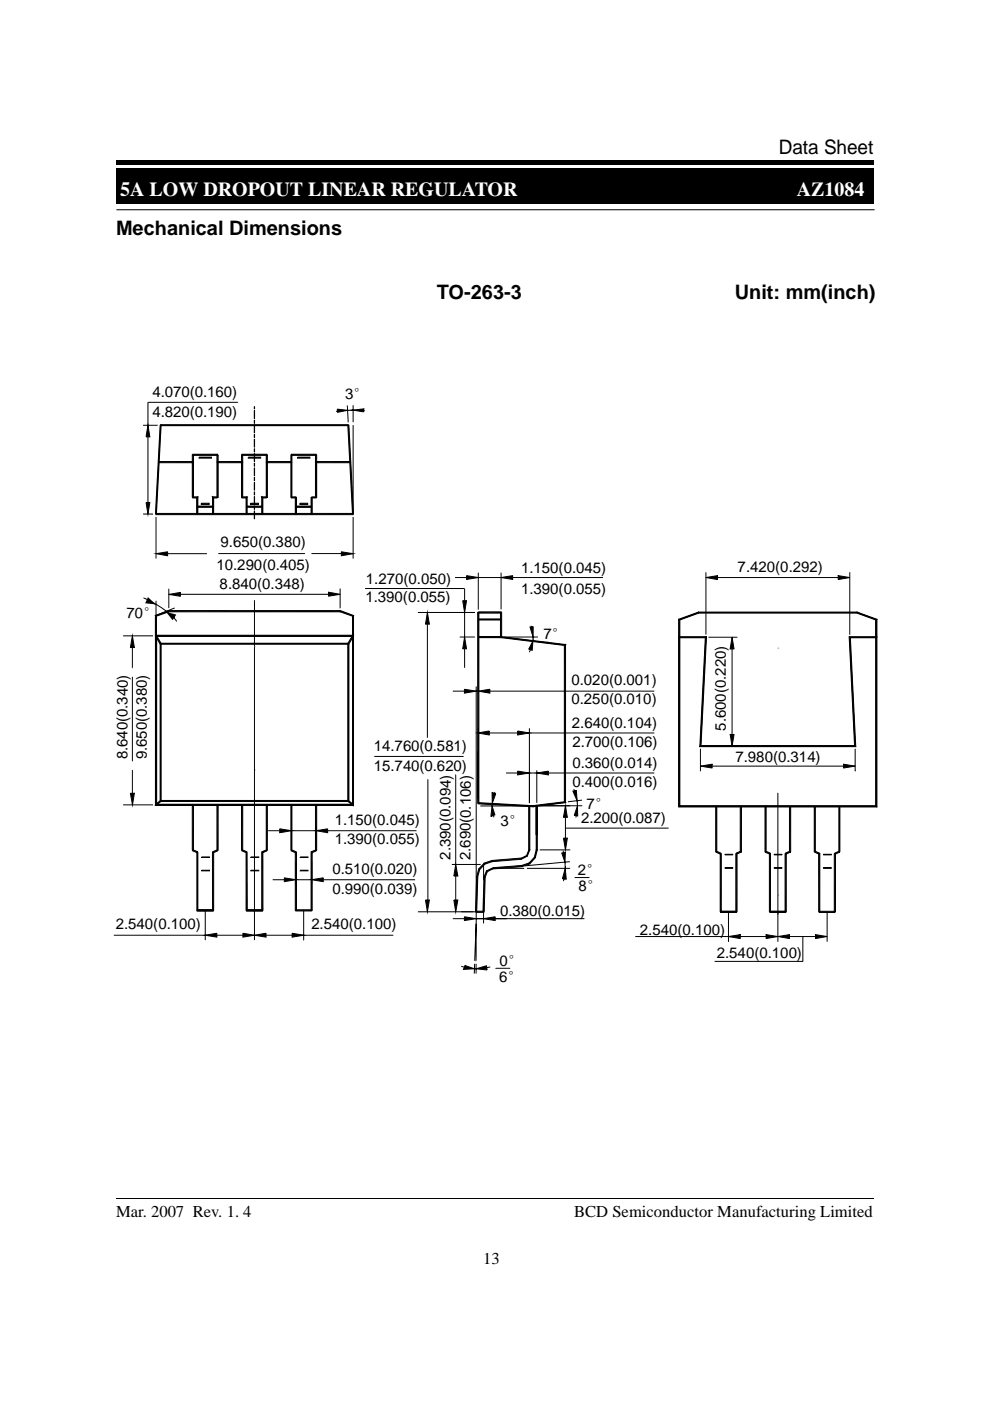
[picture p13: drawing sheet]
<svg xmlns="http://www.w3.org/2000/svg" width="210mm" height="297mm" viewBox="0 0 210 297" stroke-linecap="round" stroke-linejoin="round" font-family="sans-serif">
<defs><g id="words">
<g font-size="4.2">
<text x="165.1" y="32.6">Data Sheet</text>
<text x="24.6" y="49.7">Mechanical Dimensions</text>
<text x="92.6" y="63.3">TO-263-3</text>
<text x="155.8" y="63.3">Unit: mm(inch)</text>
</g>
<g font-size="4.2" fill="#fff">
<text x="25.5" y="41.6">5A LOW DROPOUT LINEAR REGULATOR</text>
<text x="169" y="41.6">AZ1084</text>
</g>
<g font-size="3.5">
<text x="24.6" y="258">Mar. 2007 Rev. 1. 4</text>
<text x="121.7" y="258">BCD Semiconductor Manufacturing Limited</text>
<text x="102.4" y="268.1">13</text>
</g>
<g font-size="3.2">
<text x="32.3" y="88.4">4.820(0.190)</text>
<text x="32.3" y="84.1">4.070(0.160)</text>
<text x="73.2" y="84.5">3°</text>
<text x="46.8" y="116">9.650(0.380)</text>
<text x="45.9" y="120.8">10.290(0.405)</text>
<text x="46.6" y="124.9">8.840(0.348)</text>
<text x="77.6" y="123.7">1.270(0.050)</text>
<text x="110.5" y="121.4">1.150(0.045)</text>
<text x="110.5" y="125.9">1.390(0.055)</text>
<text x="156.4" y="121.3">7.420(0.292)</text>
<text x="26.8" y="131" transform="rotate(2 26.8 131)">70°</text>
<text x="77.5" y="127.7">1.390(0.055)</text>
<text x="115.2" y="135.5">7°</text>
<text x="121.2" y="145.3">0.020(0.001)</text>
<text x="121.2" y="149.3">0.250(0.010)</text>
<text x="121.2" y="154.3">2.640(0.104)</text>
<text x="153.9" y="154.9" transform="rotate(-90 153.9 154.9)">5.600(0.220)</text>
<text x="27" y="161" transform="rotate(-90 27 161)">8.640(0.340)</text>
<text x="31.1" y="161" transform="rotate(-90 31.1 161)">9.650(0.380)</text>
<text x="79.3" y="159.2">14.760(0.581)</text>
<text x="121.3" y="158.5">2.700(0.106)</text>
<text x="155.9" y="161.5">7.980(0.314)</text>
<text x="79.3" y="163.4">15.740(0.620)</text>
<text x="121.3" y="166.8">0.400(0.016)</text>
<text x="121.3" y="162.9">0.360(0.014)</text>
<text x="124.3" y="171.5">7°</text>
<text x="71" y="175">1.150(0.045)</text>
<text x="71" y="178.9">1.390(0.055)</text>
<text x="106.1" y="175.1">3°</text>
<text x="123.3" y="174.5">2.200(0.087)</text>
<text x="70.5" y="185.3">0.510(0.020)</text>
<text x="95.5" y="182.3" transform="rotate(-90 95.5 182.3)">2.390(0.094)</text>
<text x="99.8" y="182.4" transform="rotate(-90 99.8 182.4)">2.690(0.106)</text>
<text x="122.5" y="185.5">2°</text>
<text x="70.5" y="189.6">0.990(0.039)</text>
<text x="122.7" y="188.8">8°</text>
<text x="24.5" y="197">2.540(0.100)</text>
<text x="66" y="197">2.540(0.100)</text>
<text x="106" y="194.3">0.380(0.015)</text>
<text x="135.7" y="198.3">2.540(0.100)</text>
<text x="152" y="203.2">2.540(0.100)</text>
<text x="105.9" y="208.1">6°</text>
<text x="105.9" y="204.8">0°</text>
</g>
</g></defs>
<path d="M24.6 33.9h.5v.9h-.5zM25.1 33.9h160.2v.9h-160.2zM24.7 35.7h160.5v7.5h-160.5z" fill="#000"/>
<path d="M24.7 43.2h160.5M24.7 44.5h160.7M24.7 43.2v-7.5h160.5v7.5" fill="none" stroke="#000" stroke-width=".21"/>
<path d="M23.4 8h35.1v25.2h-35.1z" fill="#fff"/>
<path d="M24.7 254h160.5" fill="none" stroke="#000" stroke-width=".21"/>
<path d="M23.2 80.3h163.5v129.4h-163.5z" fill="#fff"/>
<g fill="none" stroke="#000" stroke-width=".25">
<path d="M33.6 98h7.3v7.5M40.9 96.4h5.2M46.1 98h5.2v7.5M51.3 96.4h5.3M56.6 98h5.2M61.8 96.4h5.2M74.3 98h-7.3v7.5M33.1 109h41.8M41.8 107.4h3.4M52.3 107.4h3.3M62.7 105.5v3.5M62.7 107.4h3.4"/>
<path d="M35.8 129.6h36.3M75 134.8h-41.9v36M106.2 129.8v5.3M106.2 129.9h-4.8v40.4M119.8 136.7v33.5M185.8 131.3v39.8M33 170.6h42M40.9 170.6v9.7M51.3 170.6v9.7M67 170.6v9.7M143.9 171h42M157.1 171v9.6"/>
<path d="M167.5 171v9.6M45.2 180.7v12.3M52.3 180.7v12.3M55.6 180.7v12.3M62.7 180.7v12.3M100.9 185.9v7.4M102.5 185.9v7.4M102.7 185.9v7.4M156.1 181v12.3h-3.3M163.3 181v12.3h3.3v-12.3M173.7 181v12.3h3.3v-12.3"/>
</g>
<g fill="none" stroke="#000" stroke-width=".21">
<path d="M30.3 90.2h3.1M31.4 90.2l.4 2.4h-.8zM31.4 85.3v21.2M31.4 85.3h19M33.6 97.9h7.3v.2h-7.3zM34 90.2h.2l-1 18.8h-.2zM34 90h39.9v.3h-39.9zM34 90.1h39.9M40.8 98h.2v7.5h-.2zM40.8 96.4h.2v1.6h-.2zM40.9 96.3h5.2v.2h-5.2zM40.9 98v7.5"/>
<path d="M42.2 96.9h2.6v.2h-2.6zM42.2 97h2.6M46 98h.2v7.5h-.2zM46 96.4h.2v1.6h-.2zM46.1 97.9h5.2v.2h-5.2zM46.1 98v7.5M51.2 98h.3v7.5h-.3zM51.2 96.4h.3v1.6h-.3zM51.3 96.3h5.3v.2h-5.3zM51.3 98v7.5M52.6 96.9h2.7v.2h-2.7zM52.6 97h2.7"/>
<path d="M56.5 98h.2v7.5h-.2zM56.5 96.4h.2v1.6h-.2zM56.6 97.9h5.2v.2h-5.2zM56.6 98v7.5M61.7 98h.2v7.5h-.2zM61.7 96.4h.2v1.6h-.2zM61.8 98v7.5M61.8 96.3h5.2v.2h-5.2zM63.1 96.9h2.6v.2h-2.6zM63.1 97h2.6M66.9 98h.2v7.5h-.2zM66.9 96.4h.2v1.6h-.2z"/>
<path d="M67 97.9h7.3v.2h-7.3zM67 97.9v7.6M71.5 86.7l2.2 .3-2.1 .4zM72.5 87.1l-1.3 .1M73.6 86l.2 3.5M73.7 90.2h.3l1 18.8h-.3zM74.9 87l2.3-.3-.1 .6zM74.9 85.9v3.6M74.9 90.1v18.9M74.9 87h-1.2M76.1 87l1.2 .1M30.3 109h2.1"/>
<path d="M31 106.5h.8l-.4 2.5zM33.1 117.4l2.4-.4v.8zM33.1 108.9h41.8v.2h-41.8zM33.1 109.6v8.8M35.5 117.4h8.4M40.9 105.3h1.1l-.3 .3h-.8zM41.8 107.3h3.4v.2h-3.4zM41.8 105.5l.1 3.5M41.8 105.3v3.7M41.9 107.4h3.3M42 105.3v3.7h-.3v-3.4zM42.7 106.7h1.6v.3h-1.6z"/>
<path d="M45.1 105.3h1v.3h-.8zM45.1 105.3l.2 .3v3.4h-.2zM45.2 105.5v3.5M46.4 117.4h18.2M51.3 105.3h1.1l-.2 .3h-.9zM52.3 105.3v3.7M52.3 107.3h3.3v.2h-3.3zM52.3 107.4h3.3M52.3 105.5v3.5M52.4 105.3v3.7h-.2v-3.4zM53.1 106.7h1.7v.3h-1.7zM55.5 105.3h1.1v.3h-.9z"/>
<path d="M55.5 105.3l.2 .3v3.4h-.2zM55.6 105.5v3.5M61.8 105.3h.9v.3h-.9zM62.6 105.5h.3v3.5h-.3zM62.7 107.3h3.4v.2h-3.4zM62.7 105.5v3.5M62.7 107.4h3.4M63.6 106.7h1.6v.3h-1.6zM66 105.5h.2v3.5h-.2zM66.1 105.3h.9v.3h-.9zM66.1 105.5v3.5M66.1 117.4h8.5"/>
<path d="M72.4 117l2.5 .4-2.5 .4zM74.9 109.6v8.8M26.1 134.8h6.3M28.1 137.3v4.3M28.1 134.8l.4 2.5h-.9zM30.5 126.8a17 17 0 0 1 6.9 4.9M31.4 127.4l1.6 .7M33 134.8h.2v35.7l-.2 .3zM33 134.9l.2-.2 1 1.7-.2 .2zM33 131.1h.2v3.7h-.2zM33 130.5l2.8-1v.2l-2.6 .9zM33 130.5l.2 .1v4.2h-.2z"/>
<path d="M33.1 134.7h41.9l-.3 .2h-41.6zM33.1 127.4v43.2h41.8h-41.8v-35.8h41.8M34 136.5h.2v33.3h-.2zM34 136.4h39.9v.2h-39.9zM34.1 136.5v33.3M35.8 129.5h18.2v.2h-18.2zM35.8 126l2.4-.4v.8zM35.8 124.8v4.1M36.9 130.8l.1 .1M37 128.9l-4 1.6M38.2 126h31.5M54 129.5h18.1v.2h-18.1z"/>
<path d="M54 127.3v72M54 129.6h16.7M69.7 125.6l2.4 .4-2.4 .4zM72.1 124.8v4.1M72.2 129.5l2.8 1-.3 .1-2.6-.9zM73.7 136.5h.3v33.3h-.3zM74.7 134.7l.3 .2-1 1.7-.2-.2zM74.7 130.6l.3-.1v4.3h-.3zM74.8 130.5v40.3M75 134.7v36.1l-.3-.3v-35.6zM77.5 124.8h20.9M88.6 129.9h12.1"/>
<path d="M90.6 129.9l.4 2.4h-.8zM90.6 132.3v24.1M96.5 122.4h2.4M97.5 135.1h3.2M98.1 127.4h.8l-.4 2.5zM98.5 135.1l.4 2.5h-.8zM98.5 124.8v2.6M98.5 129.9v5.2M98.5 137.6v4M98.9 122l2.5 .4-2.5 .5zM101.3 129.9h.2v40.4h-.2zM101.4 135.1h4.8l13.6 1.7"/>
<path d="M101.4 129.7h4.8v.3h-4.8zM101.4 135h4.8v.2h-4.8zM101.4 131.2h4.8v.2h-4.8zM101.4 121.4v7.8M101.4 122.4h4.8M101.4 135.1h4.8M101.4 131.3h4.8M106.1 129.8h.3v5.3h-.3zM106.2 122.4l2.5-.4v.9zM106.2 135l13.7 1.7-.2 .1-13.5-1.6zM106.2 121.4v7.8M106.8 135.1h7.2"/>
<path d="M108.7 122.4h19.1M112.4 132.9h.7l-.1 2.2zM112.6 132.7l.3 1.2M112.7 137.1l-.5 1.2M113 135.9l-.2 2-.7-.3zM113.1 135.1l-.1 .8M115.1 136.2h1.3M119.7 136.8l.2-.1v33.5l-.2-.2zM119.8 136.8v33.3l-6.8 .8-11.6-.6M143.9 135.1h.2v35.7l-.2 .2zM143.9 131.3l.2 .1v3.7h-.2zM143.9 131.3l4.2-1.5 .1 .2-4.1 1.4z"/>
<path d="M144 135h5.8l-.3 .2h-5.5zM148.1 129.8h33.6v.2h-33.5zM148.1 129.9h33.6M148.1 129.9l-4.1 1.5v39.6h41.8v-35.9M149.5 135.2l.3-.2-1.2 23.1-.2 .2zM149.7 122.4l2.4-.4v.9zM149.7 121.4v13.1M150.3 135.1h6M152.1 122.4h25.6M155.2 135.1l.4 2.5h-.8zM155.2 137.6v18.1M177.7 122l2.5 .4-2.5 .5z"/>
<path d="M180 135h5.9l-.2 .2h-5.4zM180 135l.3 .2 1.1 23.1-.2-.2zM180.2 121.4v13.1M181.7 129.9l4.1 1.5v3.7M181.7 129.8l4.2 1.5-.2 .1-4-1.4zM185.7 135.2l.2-.2v36.1l-.2-.3zM185.7 131.4l.2-.1v3.8h-.2zM185.8 135.1v35.9h-41.8v-35.9h5.7l-1.2 23.1M185.8 135.1h-5.6l1.2 23.1M28.1 143.6v17.7M96 146.5h2.5M98.5 146.1l2.5 .4-2.5 .5z"/>
<path d="M101 145.5v47.2M101 146.5h.4M101.3 155.4l2.4-.4v.8zM101.3 159.3v10.1M101.4 146.5l2.5-.4v.9zM101.4 154.4v15.3M103.7 155.4h6.1M103.9 146.5h34.8M109.7 155l2.5 .4-2.5 .4zM112.2 154.4v15.9M112.2 155.4h26.5M148.4 158.3l.2-.2h32.6l.2 .2z"/>
<path d="M148.5 158.2h32.9M148.5 158.8v4.6M154.8 155.7h.8l-.4 2.5zM181.3 158.8l.1 4.6M26.1 170.6h6.3M27.6 168.2h.9l-.4 2.4zM28.1 163.3v5.4M33 170.8l.2-.3h41.5l.3 .3zM33 170.6l1-.8 .1 .1-1 .9zM34 169.7h39.9v.2h-39.9zM34 169.8v-33.3h39.9v33.3M40.8 170.6h.2v9.7h-.2z"/>
<path d="M46 170.6h.2v9.7h-.2zM51.2 170.6h.3v9.7h-.3zM56.5 170.6h.2v9.7h-.2zM56.9 176.1h2.4M59.3 175.7l2.5 .4-2.5 .5zM61.7 170.6h.2v9.7h-.2zM61.8 170.6v9.7M61.8 176.1h5.2M66.9 170.6h.2v9.7h-.2zM67 176.1l2.5-.4v.9zM67 175.1v4.6M69.5 176.1h18.8"/>
<path d="M73.8 169.9l.1-.1 1 .8-.1 .2zM79.4 160.4h18.8M90.7 165.3v25.6M96.7 164.3l-.1 19M101.4 170.2l11.6 .6v.2l-11.6-.6zM101.8 170.9h10.4M104.3 168l.8 .3-.7 2zM104.3 170.9l.6 1.9-.8 .3zM104.4 170.3v.6M104.4 172.1l.3 1.2M104.9 167.9l-.4 1.2M107.3 163.9h2.4"/>
<path d="M109.7 163.5l2.5 .4-2.5 .4zM112.1 170.9h.2v9.3h-.2zM112.2 170.8h11.3M112.2 163.9h1.6M113 170.8l6.7-.8 .2 .2-6.9 .8zM113.7 170.8h.2v9.4h-.2zM113.7 170.8h.2v6.1h-.2zM113.7 170.8h.2v6.2h-.2zM113.8 163.9l2.5-.4v.8zM113.8 163.3v6.9M116.3 163.9h22.4M119.5 177.7h.8l-.4 2.5z"/>
<path d="M119.9 170.8l.4 2.5h-.8zM119.9 173.3v4.4M120 175.6h21.7M121.5 167.7l.7-.1 .2 2.2zM121.8 167.4l.3 1.2M122.3 172.1l-.2 1.2M122.4 169.8v1.1M122.4 170.9l.1 2.1-.7-.1zM123.4 169.7l-3 .3M144.1 170.8h41.6l.2 .3h-42zM148.5 162.4l2.5-.4v.8zM150.1 162.4h28.8"/>
<path d="M151.7 171h.3v9.6h-.3zM157 171h.2v9.6h-.2zM162.2 171h.2v9.6h-.2zM164.9 168.2v31.4M167.4 171h.2v9.6h-.2zM172.6 171h.3v9.6h-.3zM177.9 171h.2v9.6h-.2zM178 171v9.6M178.9 162l2.4 .4-2.4 .4zM24.1 198.3h27.4M41 180.2l.9 .4-.1 .2-.9-.4zM41.7 180.7h.3v12.3h-.3z"/>
<path d="M41.8 192.9h3.4v.2h-3.4zM41.8 180.7v12.3M42.7 181.7l1.7 .1zM42.7 184.5h1.7v.1h-1.7zM43.5 198.3l2.5-.4v.8zM43.5 193v6.3M45 180.7h.3v12.3h-.2zM45.1 180.6l1-.4 .1 .2-1 .4zM51.4 180.2l.9 .4-.1 .2-.9-.4zM51.5 197.9l2.5 .4-2.5 .4zM52.2 180.7h.2v12.3h-.2zM52.3 192.9h3.3v.2h-3.3z"/>
<path d="M53.2 181.7l1.7 .1zM53.2 184.5h1.7v.1h-1.7zM54 198.3l2.4-.4v.8zM55.5 180.7h.2l.1 12.3h-.3zM55.6 180.6l.9-.4 .1 .2-.9 .4zM56.4 198.3h27M57.8 186.5h2.5M60.3 186.1l2.4 .4-2.4 .4zM61.8 180.2l1 .4-.1 .2-1-.4zM61.9 197.9l2.5 .4-2.5 .4zM62.6 180.7h.3v12.3h-.3zM62.7 192.9h3.4v.2h-3.4z"/>
<path d="M62.7 182.8v4.7M62.7 186.5h3.4M63.6 181.7l1.7 .1zM63.6 184.5h1.7v.1h-1.7zM64.4 193v6.3M66 180.7h.2v12.3h-.2zM66 180.6l1-.4 .1 .2-1 .4zM66.1 186.5l2.4-.4v.8zM66.1 182.8v4.7M68.5 186.5h19.5M88.6 193.3h12.4v10.4M90.2 190.8h.8l-.4 2.5z"/>
<path d="M95.9 183.3h6M96 194.8h2.5M96.2 190.8h.9l-.5 2.5zM96.6 183.3l.5 2.4h-.9zM96.7 185.7l-.1 5.1M98.5 194.4l2.5 .4-2.5 .4zM100.9 195.8l-.3 7.9M101 193.2h1.5v.2h-1.5zM101 194.8h22.9M101.1 185.9h.2l-.2 7.4h-.3zM101.5 184.2l.2 .2-.4 1.5h-.2zM102.5 194.8l2.5-.4v.8z"/>
<path d="M102.5 183.3v3.3M102.5 189.9v5.9M102.6 185.9h.3l-.2 7.4h-.3zM102.7 183l1.6-.6v.3l-1.5 .5zM102.7 183l.1 .2-1.1 1.2-.2-.2zM103.1 184.6l1.4-.6v.2l-1.2 .6zM103.1 184.6l.2 .2-.4 1.1h-.3zM104.3 182.4l6.2-.5v.3l-6.2 .5zM104.5 184l6.1-.5 .1 .2-6.2 .5zM104.5 184.1h6.6M110.5 182l1.2-.6 .1 .1-1.3 .7zM110.6 183.5l1.6-.5 .1 .2-1.6 .5z"/>
<path d="M111.7 184.1h9.2M112.1 180.2h.2l-.5 1.3-.1-.1zM113.3 181.8l.2 .1-1.2 1.3-.1-.2zM113.7 180.2h.2l-.4 1.7-.2-.1zM114.4 180.2h6.5M119.1 180.9l.8-.2-.1 2.1zM119.4 180.3l.2 1.3M119.8 182.8v1.3M119.8 185.4l-.3 1.4M119.8 184.1l.3 2.3-.8-.1zM120.8 182.7l-9.5 .9M121.9 186.1h3"/>
<path d="M134.8 198.6h27.7M151.9 180.5l.9 .4v.2l-1-.4zM152.7 181h.2v12.3h-.2zM152.8 193.2h3.3v.3h-3.3zM153.7 181.1h1.7v.2h-1.7zM153.7 184h1.7v.1h-1.7zM154.5 193.3v6.3M154.5 198.6l2.5-.4v.8zM156 181h.3v12.3h-.3zM156.1 180.9l1-.4v.2l-.9 .4zM162.3 180.5l1 .4-.1 .2-1-.4zM162.4 198.2l2.5 .4-2.5 .4z"/>
<path d="M163.1 181h.3v12.3h-.3zM163.3 193.2h3.3v.3h-3.3zM164.1 181.1h1.7v.2h-1.7zM164.1 184h1.7v.1h-1.7zM164.9 198.6l2.5-.4v.8zM166.5 181h.2v12.3h-.2zM166.5 180.9l1-.4 .1 .2-1 .4zM167.4 198.6h5.5M170.2 198.6v5.2h-18.6M172.8 180.5l1 .4-.1 .2-1-.4zM172.9 198.2l2.5 .4-2.5 .4zM173.6 181h.2v12.3h-.2z"/>
<path d="M173.7 193.2h3.3v.3h-3.3zM174.6 181.1h1.7v.2h-1.7zM174.6 184h1.7v.1h-1.7zM175.4 193.3v6.3M176.9 181h.2v12.3h-.2zM177 180.9l.9-.4 .1 .2-.9 .4zM97.8 204.9l1.6 .4M98.6 204.7l2 .7-2.3 .1zM100.6 204.3v2.1M100.9 205.4l2.2-.6 .2 .9zM100.9 204.3v2.1M103.9 205l-1.7 .3"/>
<path d="M105.1 205.3h3"/>
</g>
<g fill="#000">
<path d="M31.4 90.2l.4 2.4h-.8zM40.8 96.4l.2 1.6h-.2zM40.8 96.4h.2v1.6zM46 96.4l.2 1.6h-.2zM46 96.4h.2v1.6zM51.2 96.4l.3 1.6h-.3zM51.2 96.4h.3v1.6zM56.5 96.4l.2 1.6h-.2zM56.5 96.4h.2v1.6zM61.7 96.4l.2 1.6h-.2zM61.7 96.4h.2v1.6zM66.9 96.4l.2 1.6h-.2z"/>
<path d="M66.9 96.4h.2v1.6zM71.5 86.7l2.2 .3-2.1 .4zM74.9 87l2.3-.3-.1 .6zM31 106.5h.8l-.4 2.5zM34 90.2l-.8 18.8h-.2zM34 90.2h.2l-1 18.8zM33.1 117.4l2.4-.4v.8zM40.9 105.3h1.1l-1.1 .3zM40.9 105.6l1.1-.3-.3 .3zM42.7 106.7h1.7l-1.7 .3zM42.7 107l1.7-.3v.3zM45.3 105.6l.8-.3v.3z"/>
<path d="M45.1 105.3h1l-.8 .3zM51.3 105.3h1.1l-1.1 .3zM51.3 105.6l1.1-.3-.2 .3zM53.1 106.7h1.7l-1.7 .3zM53.1 107l1.7-.3v.3zM55.7 105.6l.9-.3v.3zM55.5 105.3h1.1l-.9 .3zM61.8 105.3h.9l-.9 .3zM61.8 105.6l.9-.3v.3zM63.6 106.7h1.6l-1.6 .3zM63.6 107l1.6-.3v.3zM66.1 105.3h.9l-.9 .3z"/>
<path d="M66.1 105.6l.9-.3v.3zM72.4 117l2.5 .4-2.5 .4zM73.7 90.2l1.3 18.8h-.3zM73.7 90.2h.3l1 18.8zM28.1 134.8l.4 2.5h-.8zM31.4 126.6l1.6 1.5-2.2-.2zM33 134.9l1.2 1.5-.2 .2zM33 134.9l.2-.2 1 1.7zM33 130.5l2.8-1-2.6 1.1zM33.2 130.6l2.6-1.1v.2zM35.2 129.7l2.2 .6-.8 1.2zM35.8 126l2.4-.4v.8z"/>
<path d="M69.7 125.6l2.4 .4-2.4 .4zM72.1 129.7l2.9 .8-.3 .1zM72.2 129.5l2.8 1-2.9-.8zM74.7 134.7l-.7 1.9-.2-.2zM74.7 134.7l.3 .2-1 1.7zM90.6 129.9l.4 2.4h-.8zM98.1 127.4h.8l-.4 2.5zM98.5 135.1l.4 2.5h-.8zM98.9 122l2.5 .4-2.5 .5zM106.2 122.4l2.5-.4v.9zM113 135.9l-.2 2-.7-.3zM112.4 132.9h.7l-.1 2.2z"/>
<path d="M106.2 135.2l13.7 1.5-.2 .1zM106.2 135l13.7 1.7-13.7-1.5zM143.9 131.3l4.2-1.5-4 1.6zM144.1 131.4l4-1.6 .1 .2zM149.7 122.4l2.4-.4v.9zM155.2 135.1l.4 2.5h-.8zM177.7 122l2.5 .4-2.5 .5zM180 135l1.4 23.3-.2-.2zM180 135l.3 .2 1.1 23.1zM181.7 130l4.2 1.3-.2 .1zM181.7 129.8l4.2 1.5-4.2-1.3zM98.5 146.1l2.5 .4-2.5 .5z"/>
<path d="M101.3 155.4l2.4-.4v.8zM101.4 146.5l2.5-.4v.9zM109.7 155l2.5 .4-2.5 .4zM149.5 135.2l-.9 22.9-.2 .2zM149.5 135.2l.3-.2-1.2 23.1zM154.8 155.7h.8l-.4 2.5zM27.7 168.2h.8l-.4 2.4zM33 170.6l1-.8-.9 1zM34 169.8l.1 .1-1 .9zM59.3 175.7l2.5 .4-2.5 .5zM67 176.1l2.5-.4v.9zM73.8 169.9l1.1 .7-.1 .2z"/>
<path d="M73.8 169.9l.1-.1 1 .8zM101.4 170.2l11.6 .6-11.6-.4zM101.4 170.4l11.6 .4v.3zM104.3 170.9l.6 1.9-.8 .3zM104.3 168l.8 .3-.7 2zM109.7 163.5l2.5 .4-2.5 .4zM113 170.8l6.7-.8-6.7 1.1zM113 171.1l6.7-1.1 .2 .2zM113.8 163.9l2.5-.4v.8zM119.5 177.7h.8l-.4 2.5zM119.9 170.8l.4 2.5h-.8zM122.4 170.9l.1 2.1-.7-.1z"/>
<path d="M121.5 167.7l.7-.1 .2 2.2zM148.5 162.4l2.5-.4v.8zM178.9 162l2.4 .4-2.4 .4zM40.9 180.4l1 .2-.1 .2zM41 180.2l.9 .4-1-.2zM42.7 181.7h1.7zM42.7 181.8l1.7-.1zM42.7 184.5h1.7zM42.7 184.6l1.7-.1zM43.5 198.3l2.5-.4v.8zM45.1 180.6l1-.4-.9 .6zM45.2 180.8l.9-.6 .1 .2z"/>
<path d="M51.3 180.4l1 .2-.1 .2zM51.4 180.2l.9 .4-1-.2zM51.5 197.9l2.5 .4-2.5 .4zM53.2 181.7h1.7zM53.2 181.8l1.7-.1zM53.2 184.5h1.7zM53.2 184.6l1.7-.1zM54 198.3l2.4-.4v.8zM55.6 180.6l.9-.4-.8 .6zM55.7 180.8l.8-.6 .1 .2zM60.3 186.1l2.4 .4-2.4 .4zM61.7 180.4l1.1 .2-.1 .2z"/>
<path d="M61.8 180.2l1 .4-1.1-.2zM61.9 197.9l2.5 .4-2.5 .4zM63.6 181.7h1.7zM63.6 181.8l1.7-.1zM63.6 184.5h1.7zM63.6 184.6l1.7-.1zM66 180.6l1-.4-.9 .6zM66.1 180.8l.9-.6 .1 .2zM66.1 186.5l2.4-.4v.8zM90.2 190.8h.8l-.4 2.5zM96.2 190.8h.9l-.5 2.5zM96.6 183.3l.5 2.4h-.9z"/>
<path d="M98.5 194.4l2.5 .4-2.5 .4zM101 193.2h1.5l-1.5 .2zM101 193.4l1.5-.2v.2zM101.5 184.2l.2 .2-.6 1.5zM101.7 184.4l-.4 1.5h-.2zM102.7 183l.1 .2-1.3 1zM101.5 184.2l1.3-1-1.1 1.2zM103.1 184.6l.2 .2-.7 1.1zM103.3 184.8l-.4 1.1h-.3zM102.7 183l1.6-.6v.3zM104.3 182.4l6.2-.5-6.2 .8zM102.7 183l1.6-.3-1.5 .5z"/>
<path d="M104.3 182.7l6.2-.8v.3zM103.1 184.6l1.4-.6v.2zM103.1 184.6l1.4-.4-1.2 .6zM104.5 184l6.1-.5-6.1 .7zM104.5 184.2l6.1-.7 .1 .2zM102.5 194.8l2.5-.4v.8zM110.5 182l1.3-.5-1.3 .7zM110.5 182l1.2-.6 .1 .1zM110.6 183.5l1.6-.5 .1 .2zM110.6 183.5l1.7-.3-1.6 .5zM112.1 180.2h.2l-.6 1.2zM112.3 180.2l-.5 1.3-.1-.1z"/>
<path d="M113.3 181.8l.2 .1-1.3 1.1zM112.2 183l1.3-1.1-1.2 1.3zM113.7 180.2h.2l-.6 1.6zM113.9 180.2l-.4 1.7-.2-.1zM119.8 184.1l.3 2.3-.8-.1zM119.1 180.9l.8-.2-.1 2.1zM151.8 180.7l1 .2v.2zM151.9 180.5l.9 .4-1-.2zM153.7 181.1h1.7l-1.7 .2zM153.7 181.3l1.7-.2v.2zM153.7 184h1.7l-1.7 .1zM153.7 184.1l1.7-.1v.1z"/>
<path d="M154.5 198.6l2.5-.4v.8zM156.1 180.9l1-.4-.9 .6zM156.2 181.1l.9-.6v.2zM162.3 180.7l1 .2-.1 .2zM162.3 180.5l1 .4-1-.2zM162.4 198.2l2.5 .4-2.5 .4zM164.1 181.1h1.7l-1.7 .2zM164.1 181.3l1.7-.2v.2zM164.1 184h1.7l-1.7 .1zM164.1 184.1l1.7-.1v.1zM164.9 198.6l2.5-.4v.8zM166.5 180.9l1-.4-.9 .6z"/>
<path d="M166.6 181.1l.9-.6 .1 .2zM172.7 180.7l1.1 .2-.1 .2zM172.8 180.5l1 .4-1.1-.2zM172.9 198.2l2.5 .4-2.5 .4zM174.6 181.1h1.7l-1.7 .2zM174.6 181.3l1.7-.2v.2zM174.6 184h1.7l-1.7 .1zM174.6 184.1l1.7-.1v.1zM177 180.9l.9-.4-.8 .6zM177.1 181.1l.8-.6 .1 .2zM98.6 204.7l2 .7-2.3 .1zM100.9 205.4l2.2-.6 .2 .9z"/>
</g>
<g fill="none" stroke="#000" stroke-width=".23">
<path d="M46.1 98v7.5M56.6 98v7.5M45.2 105.3v3.7M55.6 105.3v3.7M66.1 105.5v3.5M73.9 136.5v33.3h-39.9M144 135.1h5.8M144 131.3v39.8M180 135.1h5.9M148.4 158.2h33M46.1 170.6v9.7M56.6 170.6v9.7"/>
<path d="M112.2 170.9v9.3M113.8 170.8v9.4M151.9 171v9.6M162.3 171v9.6M172.8 171v9.6M41.8 193h3.4M52.3 193h3.3M62.7 193h3.4M66.1 180.7v12.3M101.2 185.9v7.4M152.8 181v12.3"/>
</g>
<path d="M41.8 193h3.4M62.7 193h3.4" fill="none" stroke="#0ff" stroke-width=".21"/>
<path d="M54 137.1h.1M164.9 137.4h.1M54 163.3h.1M164.9 189.8h.1" fill="none" stroke="#0f0" stroke-width=".21"/>
<path d="M53.9 108.3l.1 1.7zM53.9 107.3l.1 .7zM53.9 105.3l.1 1.7zM53.9 104.3l.1 .6zM53.9 102.3l.1 1.6zM53.9 101.2l.1 .7zM53.9 99.2l.1 1.7zM53.9 98.2l.1 .6zM53.9 96.2l.1 1.7zM53.9 95.1l.1 .7zM53.9 93.1l.1 1.7zM53.9 92.1l.1 .7zM53.9 90.1l.1 1.7zM53.9 89.1l.1 .7zM53.9 87l.1 1.7zM53.9 86.2l.1 .5z" fill="#000" stroke="#000" stroke-width=".21"/>
<use href="#words"/>
</svg>
